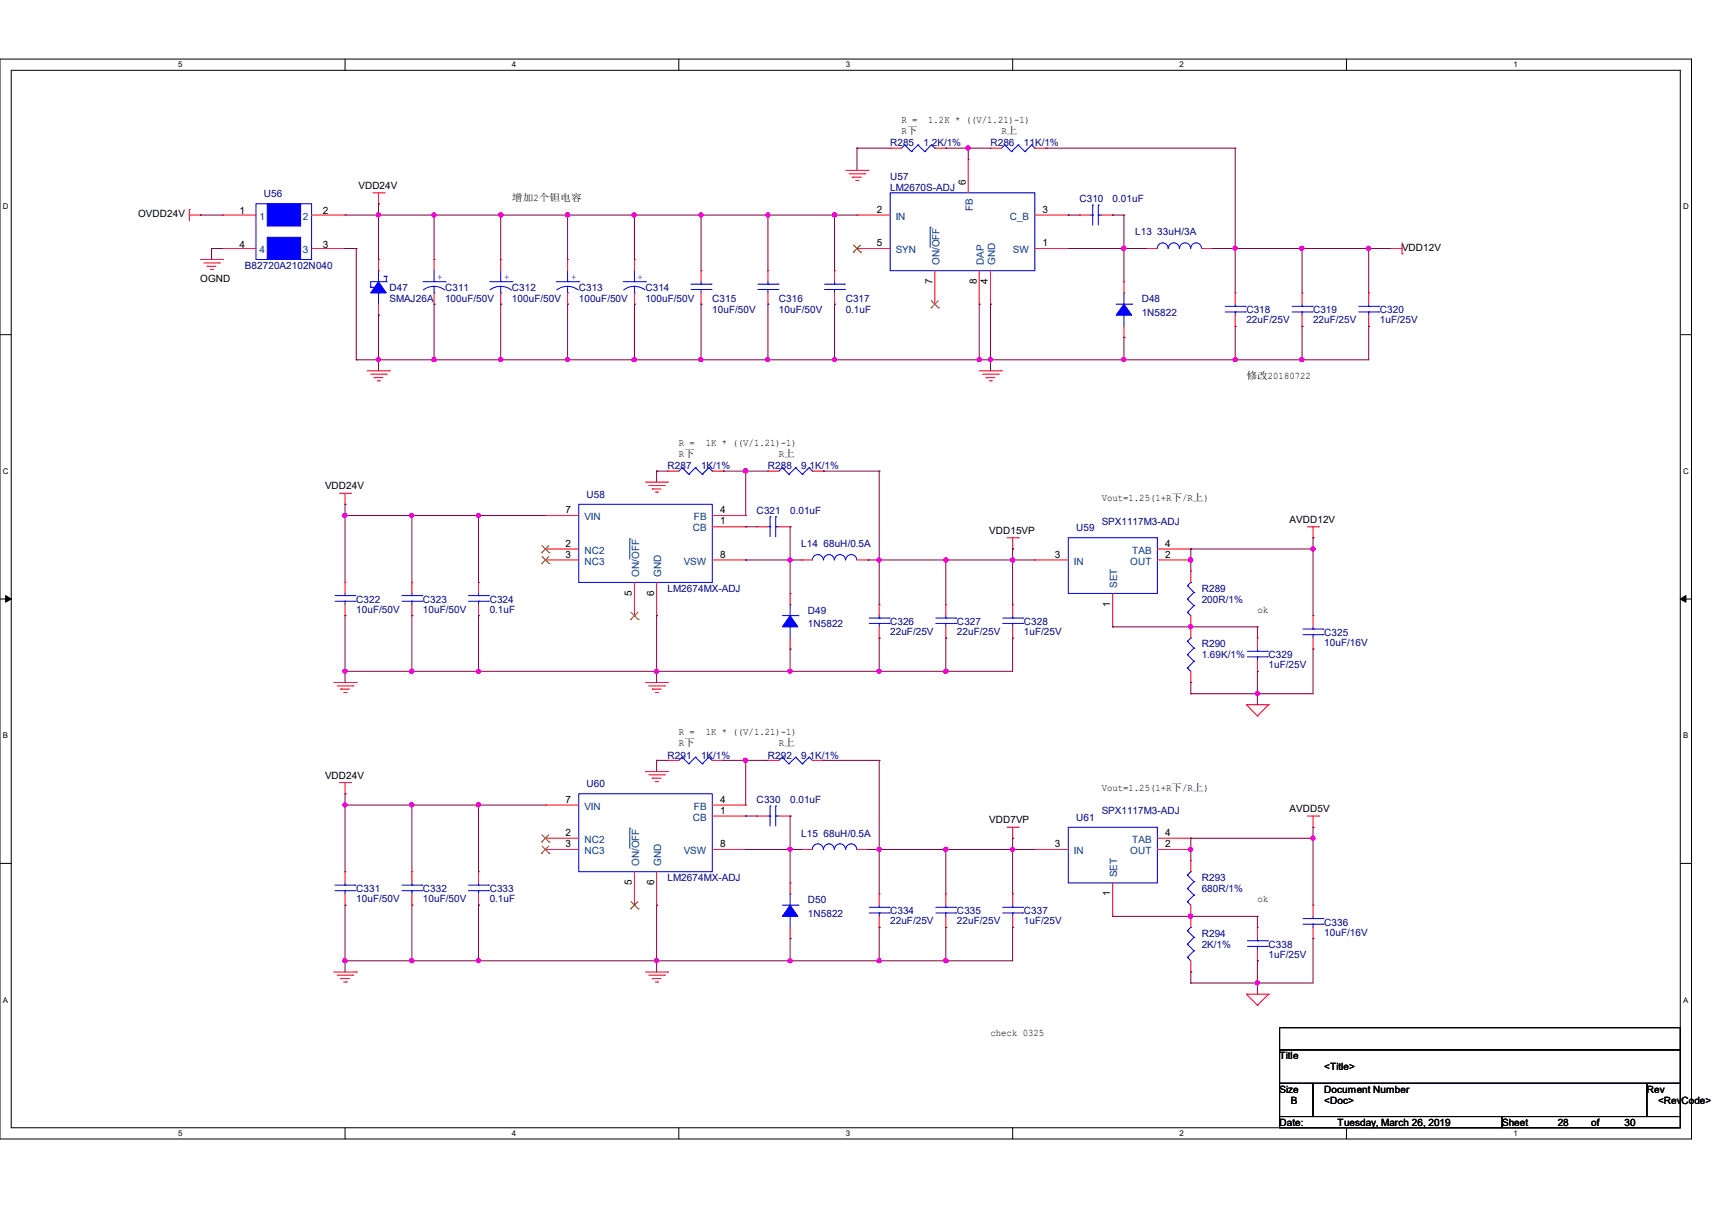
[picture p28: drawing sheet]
<svg xmlns="http://www.w3.org/2000/svg" width="297mm" height="210mm" viewBox="0 0 297 210" stroke-linecap="round" stroke-linejoin="round" font-family="sans-serif">
<defs><g id="words">
<g font-size="1.7">
<text x="156.4" y="21.3">R =</text>
<text x="156.4" y="23.2">R下</text>
<text x="161" y="21.3">1.2K * ((V/1.21)-1)</text>
<text x="173.7" y="23.2">R上</text>
<text x="62.2" y="32.7">VDD24V</text>
<text x="88.8" y="34.8">增加2个钽电容</text>
<text x="167.6" y="32.1" transform="rotate(-90 167.6 32.1)">6</text>
<text x="24" y="37.7">OVDD24V</text>
<text x="41.5" y="37.2">1</text>
<text x="56" y="37.2">2</text>
<text x="152.1" y="36.9">2</text>
<text x="180.9" y="36.9">3</text>
<text x="41.5" y="43">4</text>
<text x="56" y="43">3</text>
<text x="152.1" y="42.7">5</text>
<text x="180.9" y="42.7">1</text>
<text x="243.2" y="43.5">VDD12V</text>
<text x="34.8" y="48.9">OGND</text>
<text x="161.8" y="49.3" transform="rotate(-90 161.8 49.3)">7</text>
<text x="169.5" y="49.3" transform="rotate(-90 169.5 49.3)">8</text>
<text x="171.4" y="49.3" transform="rotate(-90 171.4 49.3)">4</text>
<text x="216.2" y="65.7">修改20180722</text>
<text x="117.8" y="77.3">R =</text>
<text x="122.4" y="77.3">1K * ((V/1.21)-1)</text>
<text x="117.8" y="79.2">R下</text>
<text x="135.1" y="79.2">R上</text>
<text x="56.4" y="84.8">VDD24V</text>
<text x="98.1" y="89">7</text>
<text x="124.9" y="89">4</text>
<text x="191.1" y="87">Vout=1.25(1+R下/R上)</text>
<text x="98.1" y="94.8">2</text>
<text x="124.9" y="90.9">1</text>
<text x="171.6" y="92.5">VDD15VP</text>
<text x="202.1" y="94.8">4</text>
<text x="223.7" y="90.6">AVDD12V</text>
<text x="98.1" y="96.7">3</text>
<text x="124.9" y="96.7">8</text>
<text x="183" y="96.7">3</text>
<text x="202.1" y="96.7">2</text>
<text x="109.6" y="103.3" transform="rotate(-90 109.6 103.3)">5</text>
<text x="113.5" y="103.3" transform="rotate(-90 113.5 103.3)">6</text>
<text x="192.6" y="105.2" transform="rotate(-90 192.6 105.2)">1</text>
<text x="218.1" y="106.3">ok</text>
<text x="117.8" y="129.4">R下</text>
<text x="117.8" y="127.5">R =</text>
<text x="122.4" y="127.5">1K * ((V/1.21)-1)</text>
<text x="135.1" y="129.4">R上</text>
<text x="56.4" y="135">VDD24V</text>
<text x="191.1" y="137.1">Vout=1.25(1+R下/R上)</text>
<text x="98.1" y="139.2">7</text>
<text x="124.9" y="141.1">1</text>
<text x="124.9" y="139.2">4</text>
<text x="171.6" y="142.7">VDD7VP</text>
<text x="223.7" y="140.8">AVDD5V</text>
<text x="98.1" y="144.9">2</text>
<text x="98.1" y="146.9">3</text>
<text x="124.9" y="146.9">8</text>
<text x="183" y="146.9">3</text>
<text x="202.1" y="146.9">2</text>
<text x="202.1" y="144.9">4</text>
<text x="109.6" y="153.5" transform="rotate(-90 109.6 153.5)">5</text>
<text x="113.5" y="153.5" transform="rotate(-90 113.5 153.5)">6</text>
<text x="192.6" y="155.4" transform="rotate(-90 192.6 155.4)">1</text>
<text x="218.1" y="156.4">ok</text>
<text x="171.8" y="179.6">check 0325</text>
<text x="222" y="183.7">Title</text>
<text x="229.7" y="185.6">&lt;Title&gt;</text>
<text x="222" y="189.5">Size</text>
<text x="223.9" y="191.4">B</text>
<text x="229.7" y="191.4">&lt;Doc&gt;</text>
<text x="229.7" y="189.5">Document Number</text>
<text x="285.7" y="189.5">Rev</text>
<text x="287.7" y="191.4">&lt;RevCode&gt;</text>
<text x="222" y="195.2">Date:</text>
<text x="232.1" y="195.2">Tuesday, March 26, 2019</text>
<text x="260.6" y="195.2">Sheet</text>
<text x="270.2" y="195.2">28</text>
<text x="276" y="195.2">of</text>
<text x="281.8" y="195.2">30</text>
</g>
<g font-size="1.7" fill="#000080">
<text x="154.4" y="25.4">R285</text>
<text x="160.2" y="25.4">1.2K/1%</text>
<text x="171.8" y="25.4">R286</text>
<text x="177.6" y="25.4">11K/1%</text>
<text x="45.8" y="34.2">U56</text>
<text x="154.4" y="31.2">U57</text>
<text x="154.4" y="33.1">LM2670S-ADJ</text>
<text x="187.3" y="35.1">C310</text>
<text x="193" y="35.1">0.01uF</text>
<text x="196.9" y="40.8">L13 33uH/3A</text>
<text x="42.5" y="46.6">B82720A2102N040</text>
<text x="67.6" y="50.5">D47</text>
<text x="67.6" y="52.4">SMAJ26A</text>
<text x="77.2" y="50.5">C311</text>
<text x="77.2" y="52.4">100uF/50V</text>
<text x="88.8" y="50.5">C312</text>
<text x="88.8" y="52.4">100uF/50V</text>
<text x="100.4" y="50.5">C313</text>
<text x="100.4" y="52.4">100uF/50V</text>
<text x="112" y="50.5">C314</text>
<text x="112" y="52.4">100uF/50V</text>
<text x="123.6" y="52.4">C315</text>
<text x="135.1" y="52.4">C316</text>
<text x="146.7" y="52.4">C317</text>
<text x="198.1" y="52.4">D48</text>
<text x="123.6" y="54.4">10uF/50V</text>
<text x="135.1" y="54.4">10uF/50V</text>
<text x="146.7" y="54.4">0.1uF</text>
<text x="198.1" y="54.7">1N5822</text>
<text x="216.2" y="54.4">C318</text>
<text x="216.2" y="56.1">22uF/25V</text>
<text x="227.8" y="54.4">C319</text>
<text x="227.8" y="56.1">22uF/25V</text>
<text x="239.4" y="54.4">C320</text>
<text x="239.4" y="56.1">1uF/25V</text>
<text x="115.8" y="81.4">R287</text>
<text x="121.6" y="81.4">1K/1%</text>
<text x="133.2" y="81.4">R288</text>
<text x="139" y="81.4">9.1K/1%</text>
<text x="101.8" y="86.4">U58</text>
<text x="131.3" y="89.1">C321</text>
<text x="137.1" y="89.1">0.01uF</text>
<text x="139" y="94.9">L14 68uH/0.5A</text>
<text x="186.7" y="92.2">U59</text>
<text x="191.1" y="91">SPX1117M3-ADJ</text>
<text x="61.8" y="104.5">C322</text>
<text x="61.8" y="106.3">10uF/50V</text>
<text x="73.4" y="104.5">C323</text>
<text x="73.4" y="106.3">10uF/50V</text>
<text x="85" y="104.5">C324</text>
<text x="85" y="106.3">0.1uF</text>
<text x="115.8" y="102.6">LM2674MX-ADJ</text>
<text x="140.2" y="106.5">D49</text>
<text x="208.5" y="102.6">R289</text>
<text x="208.5" y="104.5">200R/1%</text>
<text x="140.2" y="108.8">1N5822</text>
<text x="154.4" y="108.4">C326</text>
<text x="154.4" y="110.1">22uF/25V</text>
<text x="166" y="108.4">C327</text>
<text x="166" y="110.1">22uF/25V</text>
<text x="177.6" y="108.4">C328</text>
<text x="177.6" y="110.1">1uF/25V</text>
<text x="208.5" y="112.3">R290</text>
<text x="229.7" y="110.3">C325</text>
<text x="229.7" y="112.1">10uF/16V</text>
<text x="208.5" y="114.2">1.69K/1%</text>
<text x="220.1" y="114.2">C329</text>
<text x="220.1" y="115.9">1uF/25V</text>
<text x="115.8" y="131.6">R291</text>
<text x="121.6" y="131.6">1K/1%</text>
<text x="133.2" y="131.6">R292</text>
<text x="139" y="131.6">9.1K/1%</text>
<text x="101.8" y="136.6">U60</text>
<text x="131.3" y="139.3">C330</text>
<text x="137.1" y="139.3">0.01uF</text>
<text x="186.7" y="142.4">U61</text>
<text x="191.1" y="141.2">SPX1117M3-ADJ</text>
<text x="139" y="145.1">L15 68uH/0.5A</text>
<text x="61.8" y="154.7">C331</text>
<text x="73.4" y="154.7">C332</text>
<text x="85" y="154.7">C333</text>
<text x="115.8" y="152.8">LM2674MX-ADJ</text>
<text x="208.5" y="152.8">R293</text>
<text x="208.5" y="154.7">680R/1%</text>
<text x="61.8" y="156.5">10uF/50V</text>
<text x="73.4" y="156.5">10uF/50V</text>
<text x="85" y="156.5">0.1uF</text>
<text x="140.2" y="156.6">D50</text>
<text x="140.2" y="159">1N5822</text>
<text x="154.4" y="158.6">C334</text>
<text x="154.4" y="160.3">22uF/25V</text>
<text x="166" y="158.6">C335</text>
<text x="166" y="160.3">22uF/25V</text>
<text x="177.6" y="158.6">C337</text>
<text x="177.6" y="160.3">1uF/25V</text>
<text x="229.7" y="160.5">C336</text>
<text x="208.5" y="162.4">R294</text>
<text x="208.5" y="164.4">2K/1%</text>
<text x="220.1" y="164.4">C338</text>
<text x="220.1" y="166.1">1uF/25V</text>
<text x="229.7" y="162.3">10uF/16V</text>
</g>
<g font-size="1.7" fill="#004080">
<text x="45" y="38.1">1</text>
<text x="52.5" y="38.1">2</text>
<text x="155.4" y="38.1">IN</text>
<text x="168.8" y="36.6" transform="rotate(-90 168.8 36.6)">FB</text>
<text x="175.2" y="38.1">C_B</text>
<text x="45" y="43.9">4</text>
<text x="52.5" y="43.9">3</text>
<text x="155.4" y="43.9">SYN</text>
<text x="163" y="46" transform="rotate(-90 163 46)">ON/OFF</text>
<text x="170.7" y="46" transform="rotate(-90 170.7 46)">DAP</text>
<text x="172.6" y="46" transform="rotate(-90 172.6 46)">GND</text>
<text x="175.7" y="43.9">SW</text>
<text x="101.4" y="90.2">VIN</text>
<text x="120.2" y="92.2">CB</text>
<text x="120.4" y="90.2">FB</text>
<text x="101.4" y="96">NC2</text>
<text x="101.4" y="97.9">NC3</text>
<text x="110.9" y="100" transform="rotate(-90 110.9 100)">ON/OFF</text>
<text x="114.7" y="100" transform="rotate(-90 114.7 100)">GND</text>
<text x="118.6" y="97.9">VSW</text>
<text x="186.3" y="97.9">IN</text>
<text x="193.8" y="101.9" transform="rotate(-90 193.8 101.9)">SET</text>
<text x="196.1" y="97.9">OUT</text>
<text x="196.4" y="96">TAB</text>
<text x="101.4" y="140.4">VIN</text>
<text x="120.2" y="142.3">CB</text>
<text x="120.4" y="140.4">FB</text>
<text x="101.4" y="146.2">NC2</text>
<text x="101.4" y="148.1">NC3</text>
<text x="118.6" y="148.1">VSW</text>
<text x="186.3" y="148.1">IN</text>
<text x="196.1" y="148.1">OUT</text>
<text x="196.4" y="146.2">TAB</text>
<text x="110.9" y="150.2" transform="rotate(-90 110.9 150.2)">ON/OFF</text>
<text x="114.7" y="150.2" transform="rotate(-90 114.7 150.2)">GND</text>
<text x="193.8" y="152.1" transform="rotate(-90 193.8 152.1)">SET</text>
</g>
<g font-size="1.7" fill="#00f">
<text x="75.9" y="48.5">+</text>
<text x="87.5" y="48.5">+</text>
<text x="99.1" y="48.5">+</text>
<text x="110.6" y="48.5">+</text>
</g>
<g font-size="1.4">
<text x="30.9" y="11.7">5</text>
<text x="88.8" y="11.7">4</text>
<text x="146.7" y="11.7">3</text>
<text x="204.6" y="11.7">2</text>
<text x="262.6" y="11.7">1</text>
<text x=".5" y="36.3">D</text>
<text x="292" y="36.3">D</text>
<text x=".5" y="82.2">C</text>
<text x="292" y="82.2">C</text>
<text x=".5" y="128">B</text>
<text x="292" y="128">B</text>
<text x=".5" y="173.9">A</text>
<text x="292" y="173.9">A</text>
<text x="30.9" y="197">5</text>
<text x="88.8" y="197">4</text>
<text x="146.7" y="197">3</text>
<text x="204.6" y="197">2</text>
<text x="262.6" y="197">1</text>
</g>
</g></defs>
<path d="M0 10.2h293.5v187.3h-293.5zM1.9 12.2h289.6v183.4h-289.6z" fill="none" stroke="#000" stroke-width=".17"/>
<g fill="#fff">
<path d="M30.9 10.5h.8v1.5h-.8z"/>
<path d="M30.9 195.8h.8v1.5h-.8z"/>
</g>
<path d="M59.9 10.2v2M59.9 195.6v1.9" fill="none" stroke="#000" stroke-width=".17"/>
<g fill="#fff">
<path d="M88.8 10.5h.8v1.5h-.8z"/>
<path d="M88.8 195.8h.8v1.5h-.8z"/>
</g>
<path d="M117.8 10.2v2M117.8 195.6v1.9" fill="none" stroke="#000" stroke-width=".17"/>
<g fill="#fff">
<path d="M146.7 10.5h.8v1.5h-.8z"/>
<path d="M146.7 195.8h.8v1.5h-.8z"/>
</g>
<path d="M175.7 10.2v2M175.7 195.6v1.9" fill="none" stroke="#000" stroke-width=".17"/>
<g fill="#fff">
<path d="M204.6 10.5h.8v1.5h-.8z"/>
<path d="M204.6 195.8h.8v1.5h-.8z"/>
</g>
<path d="M233.6 10.2v2M233.6 195.6v1.9" fill="none" stroke="#000" stroke-width=".17"/>
<g fill="#fff">
<path d="M262.6 10.5h.7v1.5h-.7z"/>
<path d="M262.6 195.8h.7v1.5h-.7z"/>
<path d="M.5 35.1h1v1.5h-1z"/>
<path d="M292 35.1h1v1.5h-1z"/>
<path d="M.5 80.9h1v1.6h-1z"/>
<path d="M292 80.9h1v1.6h-1z"/>
</g>
<path d="M0 58h1.9M291.5 58h2" fill="none" stroke="#000" stroke-width=".17"/>
<g fill="#fff">
<path d="M.5 126.8h.9v1.5h-.9z"/>
<path d="M292 126.8h.9v1.5h-.9z"/>
</g>
<path d="M0 103.9h1.9M291.5 103.9h2" fill="none" stroke="#000" stroke-width=".17"/>
<path d="M1 103.3l.9 .6-.9 .5zM291.5 103.9l1-.6v1.1z" fill="#000" stroke="#000" stroke-width=".17"/>
<g fill="#fff">
<path d="M.5 172.6h.9v1.6h-.9z"/>
<path d="M292 172.6h.9v1.6h-.9z"/>
</g>
<path d="M0 149.7h1.9M291.5 149.7h2M222 178.2h69.5v3.9h-69.5zM222 182.1h69.5v5.8h-69.5zM222 187.9h5.8v5.7h-5.8zM222 193.6h38.6v2h-38.6zM227.8 187.9h57.9v5.7h-57.9zM260.6 193.6h30.9v2h-30.9zM285.7 187.9h5.8v5.7h-5.8z" fill="none" stroke="#000" stroke-width=".17"/>
<g fill="none" stroke="#f00" stroke-width=".17">
<path d="M32.9 36.3h.1M32.9 37.3h1.9M32.9 36.3v2M34.8 37.3h.1M38.6 37.3h.1M38.6 37.3h5.8M54.1 37.3h5.8M59.9 37.3h.1M64.7 33.4h1.9M65.7 35.3h.1M65.7 33.4v1.9M66.6 33.4h.1"/>
<path d="M146.7 29.5h3.9M147.3 30.1h2.7M147.9 30.7h.1M147.9 30.7h1.5M148.5 31.3h.3M148.7 37.3h.1M148.7 37.3h5.7M148.8 31.3h.1M150 30.1h.1M150.6 29.5h.1M154.4 25.7h.1M154.4 25.7h2"/>
<path d="M162.2 25.7h1.9M164.1 25.7h.1M168 27.6h.1M168 27.6v5.8M171.8 25.7h.1M171.8 25.7h1.9M179.5 37.3h5.8M179.5 25.7h2M181.5 25.7h.1M185.3 37.3h.1M187.3 37.3h.1M187.3 37.3h1.9"/>
<path d="M191.1 37.3h1.9M193 37.3h.1M34.8 45h3.8M35.3 45.6h2.8M35.9 46.2h.1M35.9 46.2h1.6M36.5 46.7h.4M36.9 46.7h.1M38.1 45.6h.1M38.6 45h.1M38.6 43.1h.1M38.6 43.1h5.8"/>
<path d="M54.1 43.1h5.8M59.9 43.1h.1M65.7 54.7h.1M65.7 45h.1M65.7 45v1.9M65.7 52.7v2M75.3 45h.1M75.3 52.7h.1M75.3 45v1.9M75.3 50.8v1.9M86.9 45h.1M86.9 52.7h.1"/>
<path d="M86.9 45v1.9M86.9 50.8v1.9M98.5 45h.1M98.5 52.7h.1M98.5 45v1.9M98.5 50.8v1.9M110.1 45h.1M110.1 52.7h.1M110.1 45v1.9M110.1 50.8v1.9M121.6 46.9h.1M121.6 52.7h.1"/>
<path d="M121.6 46.9v2M121.6 50.8v1.9M133.2 46.9h.1M133.2 52.7h.1M133.2 46.9v2M133.2 50.8v1.9M144.8 46.9h.1M144.8 52.7h.1M144.8 46.9v2M144.8 50.8v1.9M148.7 43.1h.1M148.7 43.1h5.7"/>
<path d="M162.2 52.7h.1M162.2 46.9v5.8M169.9 52.7h.1M169.9 46.9v5.8M171.8 52.7h.1M171.8 46.9v5.8M179.5 43.1h5.8M185.3 43.1h.1M195 58.5h.1M195 48.9h.1M195 48.9v1.9M195 56.6v1.9"/>
<path d="M198.8 43.1h.1M198.8 43.1h2M208.5 43.1h1.9M210.4 43.1h.1M214.3 50.8h.1M214.3 56.6h.1M214.3 50.8v1.9M214.3 54.7v1.9M225.9 50.8h.1M225.9 56.6h.1M225.9 50.8v1.9M225.9 54.7v1.9"/>
<path d="M237.4 50.8h.1M237.4 56.6h.1M237.4 50.8v1.9M237.4 54.7v1.9M241.3 43.1h.1M241.3 43.1h1.9M243.2 44h.1M243.2 42.1v1.9M63.7 64.3h3.9M64.3 64.9h2.7M64.9 65.5h.1M64.9 65.5h1.5"/>
<path d="M65.4 66h.4M65.8 66h.1M67 64.9h.1M67.6 64.3h.1M169.9 64.3h3.8M170.5 64.9h2.7M171.1 65.5h.1M171.1 65.5h1.5M171.6 66h.4M172 66h.1M173.2 64.9h.1M173.7 64.3h.1"/>
<path d="M58.9 85.6h1.9M59.9 87.5h.1M59.9 85.6v1.9M60.8 85.6h.1M94.6 95.2h.1M94.6 97.1h.1M94.6 89.4h.1M94.6 95.2h5.8M94.6 97.1h5.8M94.6 89.4h5.8M112 83.6h3.8M112.6 84.2h2.7"/>
<path d="M113.2 84.8h.1M113.2 84.8h1.5M113.7 85.3h.4M114.1 85.3h.1M115.3 84.2h.1M115.8 83.6h.1M115.8 81.7h.1M115.8 81.7h2M123.6 91.4h5.8M123.6 97.1h5.8M123.6 89.4h5.8M123.6 81.7h1.9"/>
<path d="M125.5 81.7h.1M129.4 91.4h.1M129.4 89.4h.1M129.4 97.1h.1M131.3 91.4h.1M131.3 91.4h1.9M133.2 81.7h.1M133.2 81.7h1.9M135.1 91.4h2M137.1 91.4h.1M139 97.1h.1M139 97.1h1.9"/>
<path d="M140.9 81.7h2M142.9 81.7h.1M148.7 97.1h1.9M150.6 97.1h.1M174.7 93.3h2M175.7 95.2h.1M175.7 93.3v1.9M176.7 93.3h.1M179.5 97.1h.1M179.5 97.1h5.8M200.8 95.2h5.8M200.8 97.1h5.8"/>
<path d="M206.6 97.1h.1M206.6 95.2h.1M206.6 99.1h.1M206.6 99.1v1.9M226.8 91.4h2M227.8 93.3h.1M227.8 91.4v1.9M228.8 91.4h.1M57.9 118.4h3.9M58.5 119h2.7M59.1 119.5h.1M59.1 119.5h1.5"/>
<path d="M59.9 101h.1M59.9 106.8h.1M59.9 101v1.9M59.9 104.9v1.9M61.2 119h.1M61.8 118.4h.1M71.5 101h.1M71.5 106.8h.1M71.5 101v1.9M71.5 104.9v1.9M83 101h.1M83 106.8h.1"/>
<path d="M83 101v1.9M83 104.9v1.9M110.1 106.8h.1M110.1 101v5.8M112 118.4h3.8M112.6 119h2.7M113.2 119.5h.1M113.2 119.5h1.5M113.9 106.8h.1M113.9 101v5.8M115.3 119h.1M115.8 118.4h.1"/>
<path d="M137.1 112.6h.1M137.1 102.9h.1M137.1 102.9v2M137.1 110.7v1.9M152.5 104.9h.1M152.5 110.7h.1M152.5 104.9v1.9M152.5 108.7v2M164.1 104.9h.1M164.1 110.7h.1M164.1 104.9v1.9M164.1 108.7v2"/>
<path d="M175.7 104.9h.1M175.7 110.7h.1M175.7 104.9v1.9M175.7 108.7v2M193 108.7h.1M193 102.9v5.8M206.6 108.7h.1M206.6 118.4h.1M206.6 106.8v3.9M206.6 116.4v2M218.1 110.7h.1M218.1 116.4h.1"/>
<path d="M218.1 110.7v1.9M218.1 114.5v1.9M227.8 106.8h.1M227.8 112.6h.1M227.8 106.8v1.9M227.8 110.7v1.9M58.9 135.7h1.9M59.6 120.1h.5M59.9 137.7h.1M59.9 135.7v2M60.1 120.1h.1M60.8 135.7h.1"/>
<path d="M94.6 139.6h.1M94.6 139.6h5.8M112 133.8h3.8M112.6 134.4h2.7M113.2 135h.1M113.2 135h1.5M113.7 120.1h.4M113.7 135.6h.4M114.1 120.1h.1M114.1 135.6h.1M115.3 134.4h.1M115.8 133.8h.1"/>
<path d="M115.8 131.9h.1M115.8 131.9h2M123.6 131.9h1.9M123.6 139.6h5.8M125.5 131.9h.1M129.4 139.6h.1M133.2 131.9h.1M133.2 131.9h1.9M140.9 131.9h2M142.9 131.9h.1M216.2 122.2h.1M216.2 122.2h3.9"/>
<path d="M216.2 122.2l1.9 2M218.1 124.2h.1M220.1 122.2h.1M220.1 122.2l-2 2M59.9 151.2h.1M59.9 157h.1M59.9 151.2v1.9M59.9 155v2M71.5 151.2h.1M71.5 157h.1M71.5 151.2v1.9M71.5 155v2"/>
<path d="M83 151.2h.1M83 157h.1M83 151.2v1.9M83 155v2M94.6 145.4h.1M94.6 147.3h.1M94.6 147.3h5.8M94.6 145.4h5.8M110.1 157h.1M110.1 151.2v5.8M113.9 157h.1M113.9 151.2v5.8"/>
<path d="M123.6 141.5h5.8M123.6 147.3h5.8M129.4 141.5h.1M129.4 147.3h.1M131.3 141.5h.1M131.3 141.5h1.9M135.1 141.5h2M137.1 153.1h.1M137.1 141.5h.1M137.1 153.1v1.9M139 147.3h.1M139 147.3h1.9"/>
<path d="M148.7 147.3h1.9M150.6 147.3h.1M152.5 155h.1M152.5 155v2M152.5 158.9v1.9M164.1 155h.1M164.1 155v2M164.1 158.9v1.9M174.7 143.5h2M175.7 145.4h.1M175.7 155h.1M175.7 143.5v1.9"/>
<path d="M175.7 155v2M175.7 158.9v1.9M176.7 143.5h.1M179.5 147.3h.1M179.5 147.3h5.8M193 158.9h.1M193 153.1v5.8M200.8 147.3h5.8M200.8 145.4h5.8M206.6 158.9h.1M206.6 149.3h.1M206.6 147.3h.1"/>
<path d="M206.6 145.4h.1M206.6 149.3v1.9M206.6 157v3.8M226.8 141.5h2M227.8 143.5h.1M227.8 157h.1M227.8 141.5v2M227.8 157v1.9M228.8 141.5h.1M57.9 168.6h3.9M58.5 169.1h2.7M59.1 169.7h.1"/>
<path d="M59.1 169.7h1.5M59.6 170.3h.5M60.1 170.3h.1M61.2 169.1h.1M61.8 168.6h.1M112 168.6h3.8M112.6 169.1h2.7M113.2 169.7h.1M113.2 169.7h1.5M113.7 170.3h.4M114.1 170.3h.1M115.3 169.1h.1"/>
<path d="M115.8 168.6h.1M137.1 162.8h.1M137.1 160.8v2M152.5 160.8h.1M164.1 160.8h.1M175.7 160.8h.1M206.6 168.6h.1M206.6 166.6v2M216.2 172.4h.1M216.2 172.4h3.9M216.2 172.4l1.9 1.9M218.1 174.3h.1"/>
<path d="M218.1 160.8h.1M218.1 166.6h.1M218.1 160.8v2M218.1 164.7v1.9M220.1 172.4h.1M220.1 172.4l-2 1.9M227.8 162.8h.1M227.8 160.8v2"/>
</g>
<g fill="none" stroke="#00f" stroke-width=".17">
<path d="M44.4 35.3h9.7v9.7h-9.7zM154.4 33.4h25.1v13.5h-25.1zM157 25.1h.1M157 25.1l-.6 .6M157 25.1l1.1 1.2M158.1 26.3h.1M159.3 25.1h.1M159.3 25.1l-1.2 1.2M159.3 25.1l1.1 1.2M160.4 26.3h.1M161.6 25.1h.1M161.6 25.1l-1.2 1.2"/>
<path d="M161.6 25.1l.6 .6M162.2 25.7h.1M174.3 25.1h.1M174.3 25.1l-.6 .6M174.3 25.1l1.2 1.2M175.5 26.3h.1M176.7 25.1h.1M176.7 25.1l-1.2 1.2M176.7 25.1l1.1 1.2M177.8 26.3h.1M179 25.1h.1M179 25.1l-1.2 1.2"/>
<path d="M179 25.1l.5 .6M179.5 25.7h.1M189.2 37.3h.4M189.6 37.3h.1M189.6 35.6h.1M189.6 35.6v3.4M190.5 35.6h.1M190.5 37.3h.1M190.5 37.3h.6M190.5 35.6v3.4M64.3 49.8h.1M64.3 49.8h.4"/>
<path d="M64.7 49.8h.1M65.7 50.8h.1M65.7 46.9h.1M65.7 46.9v2M65.7 50.8v1.9M66.6 47.9h.1M66.6 47.9h.4M67 48.9h.1M67 47.9h.1M67 48.9h-2.7v.9M67 47.9v1M73.4 48.9h3.8"/>
<path d="M75.3 50.8h.1M75.3 48.9h.1M75.3 49.7l1.2 .2 .7 .4M75.3 49.7l-.8 .1-1.1 .5M75.3 46.9v2M75.3 49.7v1.1M77.2 48.9h.1M85 48.9h3.8M86.9 50.8h.1M86.9 48.9h.1M86.9 49.7l1.1 .2 .7 .4M86.9 49.7l-.8 .1-1.1 .5"/>
<path d="M86.9 46.9v2M86.9 49.7v1.1M88.8 48.9h.1M96.5 48.9h3.9M98.5 50.8h.1M98.5 48.9h.1M98.5 49.7l1.1 .2 .7 .4M98.5 49.7l-.8 .1-1.1 .5M98.5 46.9v2M98.5 49.7v1.1M100.4 48.9h.1M108.1 48.9h3.9"/>
<path d="M110.1 50.8h.1M110.1 48.9h.1M110.1 49.7l1.1 .2 .7 .4M110.1 49.7l-.8 .1-1.1 .5M110.1 46.9v2M110.1 49.7v1.1M112 48.9h.1M119.9 50.2h3.5M119.9 49.3h3.5M121.6 49.3h.1M121.6 50.2h.1M121.6 48.9v.4"/>
<path d="M121.6 50.2v.6M123.4 50.2h.1M123.4 49.3h.1M131.5 50.2h3.5M131.5 49.3h3.5M133.2 49.3h.1M133.2 50.2h.1M133.2 48.9v.4M133.2 50.2v.6M135 50.2h.1M135 49.3h.1M143 50.2h3.5"/>
<path d="M143 49.3h3.5M144.8 49.3h.1M144.8 50.2h.1M144.8 48.9v.4M144.8 50.2v.6M146.5 50.2h.1M146.5 49.3h.1M193.6 52.7h2.7M195 54.7h.1M195 50.8h.1M195 50.8v1.9M195 54.7v1.9"/>
<path d="M196.3 52.7h.1M202.6 43.1a.93 .93 0 0 0-.9-1 .93 .93 0 0 0-.9 1M204.6 43.1a.95 .95 0 0 0-1-1 .95 .95 0 0 0-.9 1M206.5 43.1a.95 .95 0 0 0-.9-1 .95 .95 0 0 0-1 1M208.4 43.1a.93 .93 0 0 0-.9-1 .93 .93 0 0 0-.9 1M212.6 54.1h3.4M212.6 53.1h3.4M214.3 53.1h.1M214.3 54.1h.1M214.3 52.7v.4M214.3 54.1v.6M216 54.1h.1"/>
<path d="M216 53.1h.1M224.2 54.1h3.4M224.2 53.1h3.4M225.9 53.1h.1M225.9 54.1h.1M225.9 52.7v.4M225.9 54.1v.6M227.6 54.1h.1M227.6 53.1h.1M235.7 54.1h3.5M235.7 53.1h3.5M237.4 53.1h.1"/>
<path d="M237.4 54.1h.1M237.4 52.7v.4M237.4 54.1v.6M239.2 54.1h.1M239.2 53.1h.1M100.4 87.5h23.2v13.5h-23.2zM118.4 81.1h.1M118.4 81.1l-.6 .6M118.4 81.1l1.1 1.2M119.5 82.3h.1M120.6 81.1h.1M120.6 81.1l-1.1 1.2"/>
<path d="M120.6 81.1l1.2 1.2M121.8 82.3h.1M123 81.1h.1M123 81.1l-1.2 1.2M123 81.1l.6 .6M123.6 81.7h.1M133.2 91.4h.4M133.6 91.4h.1M133.6 89.6h.1M133.6 89.6v3.5M134.6 89.6h.1M134.6 91.4h.1"/>
<path d="M134.6 91.4h.5M134.6 89.6v3.5M135.7 81.1h.1M135.7 81.1l-.6 .6M135.7 81.1l1.2 1.2M136.9 82.3h.1M138 81.1h.1M138 81.1l-1.1 1.2M138 81.1l1.2 1.2M139.2 82.3h.1M140.4 81.1h.1M140.4 81.1l-1.2 1.2"/>
<path d="M140.4 81.1l.5 .6M140.9 81.7h.1M140.9 97.1a.95 .95 0 0 1 1-.9 .95 .95 0 0 1 .9 .9M142.9 97.1a.93 .93 0 0 1 .9-.9 .93 .93 0 0 1 .9 .9M144.8 97.1a.95 .95 0 0 1 .9-.9 .95 .95 0 0 1 1 .9M146.7 97.1a.95 .95 0 0 1 1-.9 .95 .95 0 0 1 .9 .9M185.3 93.3h15.5v9.6h-15.5zM58.1 104.3h3.5M58.1 103.3h3.5M59.9 103.3h.1M59.9 104.3h.1M59.9 102.9v.4"/>
<path d="M59.9 104.3v.6M61.6 104.3h.1M61.6 103.3h.1M69.7 104.3h3.5M69.7 103.3h3.5M71.5 103.3h.1M71.5 104.3h.1M71.5 102.9v.4M71.5 104.3v.6M73.2 104.3h.1M73.2 103.3h.1M81.3 104.3h3.5"/>
<path d="M81.3 103.3h3.5M83 103.3h.1M83 104.3h.1M83 102.9v.4M83 104.3v.6M84.8 104.3h.1M84.8 103.3h.1M135.7 106.8h2.7M137.1 108.7h.1M137.1 104.9h.1M137.1 104.9v1.9M137.1 108.7v2"/>
<path d="M138.4 106.8h.1M150.8 108.1h3.5M150.8 107.2h3.5M152.5 107.2h.1M152.5 108.1h.1M152.5 106.8v.4M152.5 108.1v.6M154.3 108.1h.1M154.3 107.2h.1M162.3 108.1h3.5M162.3 107.2h3.5M164.1 107.2h.1"/>
<path d="M164.1 108.1h.1M164.1 106.8v.4M164.1 108.1v.6M165.8 108.1h.1M165.8 107.2h.1M173.9 108.1h3.5M173.9 107.2h3.5M175.7 107.2h.1M175.7 108.1h.1M175.7 106.8v.4M175.7 108.1v.6M177.4 108.1h.1"/>
<path d="M177.4 107.2h.1M206 106.2h.1M206 103.9h.1M206 101.6h.1M206 115.9h.1M206 113.5h.1M206 111.2h.1M206 106.2l.6 .6M206 103.9l1.1 1.1M206 101.6l1.1 1.1M206 115.9l.6 .5M206 113.5l1.1 1.2"/>
<path d="M206 111.2l1.1 1.2M206.6 101h.1M206.6 110.7h.1M206.6 101l-.6 .6M206.6 110.7l-.6 .5M207.1 105h.1M207.1 102.7h.1M207.1 114.7h.1M207.1 112.4h.1M207.1 105l-1.1 1.2M207.1 102.7l-1.1 1.2M207.1 114.7l-1.1 1.2"/>
<path d="M207.1 112.4l-1.1 1.1M216.4 113.9h3.5M216.4 112.9h3.5M218.1 112.9h.1M218.1 113.9h.1M218.1 112.6v.3M218.1 113.9v.6M219.9 113.9h.1M219.9 112.9h.1M226.1 110.1h3.4M226.1 109.1h3.4M227.8 109.1h.1"/>
<path d="M227.8 110.1h.1M227.8 108.7v.4M227.8 110.1v.6M229.5 110.1h.1M229.5 109.1h.1M100.4 137.7h23.2v13.5h-23.2zM118.4 131.3h.1M118.4 131.3l-.6 .6M118.4 131.3l1.1 1.2M119.5 132.5h.1M120.6 131.3h.1M120.6 131.3l-1.1 1.2"/>
<path d="M120.6 131.3l1.2 1.2M121.8 132.5h.1M123 131.3h.1M123 131.3l-1.2 1.2M123 131.3l.6 .6M123.6 131.9h.1M133.6 139.8h.1M133.6 139.8v3.5M134.6 139.8h.1M134.6 139.8v3.5M135.7 131.3h.1M135.7 131.3l-.6 .6"/>
<path d="M135.7 131.3l1.2 1.2M136.9 132.5h.1M138 131.3h.1M138 131.3l-1.1 1.2M138 131.3l1.2 1.2M139.2 132.5h.1M140.4 131.3h.1M140.4 131.3l-1.2 1.2M140.4 131.3l.5 .6M140.9 131.9h.1M58.1 154.5h3.5M58.1 153.5h3.5"/>
<path d="M59.9 153.5h.1M59.9 154.5h.1M59.9 153.1v.4M59.9 154.5v.5M61.6 154.5h.1M61.6 153.5h.1M69.7 154.5h3.5M69.7 153.5h3.5M71.5 153.5h.1M71.5 154.5h.1M71.5 153.1v.4M71.5 154.5v.5"/>
<path d="M73.2 154.5h.1M73.2 153.5h.1M81.3 154.5h3.5M81.3 153.5h3.5M83 153.5h.1M83 154.5h.1M83 153.1v.4M83 154.5v.5M84.8 154.5h.1M84.8 153.5h.1M133.2 141.5h.4M133.6 141.5h.1"/>
<path d="M134.6 141.5h.1M134.6 141.5h.5M135.7 157h2.7M137.1 158.9h.1M137.1 155h.1M137.1 155v2M137.1 158.9v1.9M138.4 157h.1M142.8 147.3a.95 .95 0 0 0-.9-1 .95 .95 0 0 0-1 1M144.7 147.3a.93 .93 0 0 0-.9-1 .93 .93 0 0 0-.9 1M146.7 147.3a.95 .95 0 0 0-1-1 .95 .95 0 0 0-.9 1M148.6 147.3a.95 .95 0 0 0-.9-1 .95 .95 0 0 0-1 1"/>
<path d="M150.8 158.3h3.5M150.8 157.4h3.5M152.5 157.4h.1M152.5 158.3h.1M152.5 157v.4M152.5 158.3v.6M154.3 158.3h.1M154.3 157.4h.1M162.3 158.3h3.5M162.3 157.4h3.5M164.1 157.4h.1M164.1 158.3h.1"/>
<path d="M164.1 157v.4M164.1 158.3v.6M165.8 158.3h.1M165.8 157.4h.1M173.9 158.3h3.5M173.9 157.4h3.5M175.7 157.4h.1M175.7 158.3h.1M175.7 157v.4M175.7 158.3v.6M177.4 158.3h.1M177.4 157.4h.1"/>
<path d="M185.3 143.5h15.5v9.6h-15.5zM206 156.4h.1M206 154.1h.1M206 151.8h.1M206 156.4l.6 .6M206 154.1l1.1 1.1M206 151.8l1.1 1.1M206.6 151.2h.1M206.6 151.2l-.6 .6M207.1 155.2h.1M207.1 152.9h.1M207.1 155.2l-1.1 1.2"/>
<path d="M207.1 152.9l-1.1 1.2M226.1 159.3h3.4M227.8 159.3h.1M227.8 158.9v.4M229.5 159.3h.1M206 166h.1M206 163.7h.1M206 161.4h.1M206 166l.6 .6M206 163.7l1.1 1.2M206 161.4l1.1 1.2M206.6 160.8h.1"/>
<path d="M206.6 160.8l-.6 .6M207.1 164.9h.1M207.1 162.6h.1M207.1 164.9l-1.1 1.1M207.1 162.6l-1.1 1.1M216.4 164.1h3.5M216.4 163.2h3.5M218.1 163.2h.1M218.1 164.1h.1M218.1 162.8v.4M218.1 164.1v.6M219.9 164.1h.1"/>
<path d="M219.9 163.2h.1M226.1 160.3h3.4M227.8 160.3h.1M227.8 160.3v.5M229.5 160.3h.1"/>
</g>
<g fill="none" stroke="#804000" stroke-width=".17">
<path d="M148 43.7h.1M148.1 42.5l1.2 1.2M149.3 42.5l-1.3 1.2M149.3 43.7h.1M161.5 53.4h.1M161.6 52.2l1.2 1.2M162.8 52.2l-1.3 1.2M162.8 53.4h.1M94 95.8h.1M94 97.7h.1M94 94.6l1.2 1.2M94 96.5l1.2 1.2"/>
<path d="M95.2 94.6l-1.2 1.2M95.2 96.5l-1.2 1.2M95.2 95.8h.1M95.2 97.7h.1M109.4 107.4h.1M109.5 106.2l1.2 1.2M110.7 106.2l-1.3 1.2M110.7 107.4h.1M94 146h.1M94 148h.1M94 144.8l1.2 1.2M94 146.7l1.2 1.3"/>
<path d="M95.2 144.8l-1.2 1.2M95.2 146.7l-1.2 1.3M95.2 146h.1M95.2 148h.1M109.4 157.6h.1M109.5 156.4l1.2 1.2M110.7 156.4l-1.3 1.2M110.7 157.6h.1"/>
</g>
<path d="M161.4 39.4h.1M161.4 39.4v3.5M109.3 93.5h.1M109.3 93.5v3.4M109.3 143.6h.1M109.3 143.6v3.5" fill="none" stroke="#004080" stroke-width=".17"/>
<g fill="#00f" stroke="#00f" stroke-width=".17">
<path d="M65.7 48.9l1.3 1.9h-2.7z" fill-rule="evenodd"/>
<path d="M195 52.7l1.3 2h-2.7z" fill-rule="evenodd"/>
<path d="M46.4 35.3h5.8v3.9h-5.8z" fill-rule="evenodd"/>
<path d="M46.4 41.1h5.8v3.9h-5.8z" fill-rule="evenodd"/>
<path d="M137.1 157l1.3 1.9h-2.7z" fill-rule="evenodd"/>
<path d="M137.1 106.8l1.3 1.9h-2.7z" fill-rule="evenodd"/>
</g>
<g fill="none" stroke="#800040" stroke-width=".17">
<path d="M34.8 37.3h.1M34.8 37.3h3.8M59.9 37.3h88.8M65.7 35.3h.1M65.7 37.3h.1M65.7 35.3v9.7M75.3 37.3h.1M75.3 37.3v7.7M86.9 37.3h.1M86.9 37.3v7.7M98.5 37.3h.1M98.5 37.3v7.7"/>
<path d="M110.1 37.3h.1M110.1 37.3v7.7M121.6 37.3h.1M121.6 37.3v9.6M133.2 37.3h.1M133.2 37.3v9.6M144.8 37.3h.1M144.8 37.3v9.6M148.7 25.7h.1M148.7 25.7v3.8M148.7 25.7h5.7M164.1 25.7h.1"/>
<path d="M164.1 25.7h7.7M168 25.7h.1M168 25.7v1.9M181.5 25.7h.1M181.5 25.7h32.8M185.3 37.3h.1M185.3 37.3h2M193 37.3h.1M193 37.3h2M195 37.3h.1M195 37.3v11.6M214.3 25.7h.1"/>
<path d="M214.3 25.7v25.1M36.7 43.1h.1M36.7 43.1h1.9M36.7 43.1v1.9M59.9 43.1h.1M59.9 43.1h1.9M61.8 43.1h.1M61.8 43.1v19.3M65.7 54.7h.1M65.7 54.7v9.6M75.3 52.7h.1M75.3 52.7v9.7"/>
<path d="M86.9 52.7h.1M86.9 52.7v9.7M98.5 52.7h.1M98.5 52.7v9.7M110.1 52.7h.1M110.1 52.7v9.7M121.6 52.7h.1M121.6 52.7v9.7M133.2 52.7h.1M133.2 52.7v9.7M144.8 52.7h.1M144.8 52.7v9.7"/>
<path d="M169.9 52.7h.1M169.9 52.7v9.7M171.8 52.7h.1M171.8 52.7v11.6M185.3 43.1h.1M185.3 43.1h13.5M195 43.1h.1M195 58.5h.1M195 58.5v3.9M210.4 43.1h.1M210.4 43.1h30.9M214.3 43.1h.1"/>
<path d="M214.3 56.6h.1M214.3 56.6v5.8M225.9 43.1h.1M225.9 56.6h.1M225.9 43.1v7.7M225.9 56.6v5.8M237.4 43.1h.1M237.4 56.6h.1M237.4 43.1v7.7M237.4 56.6v5.8h-175.6M61.8 62.4h.1M65.7 62.4h.1"/>
<path d="M75.3 62.4h.1M86.9 62.4h.1M110.1 62.4h.1M121.6 62.4h.1M133.2 62.4h.1M144.8 62.4h.1M169.9 62.4h.1M171.8 62.4h.1M195 62.4h.1M214.3 62.4h.1M225.9 62.4h.1M59.9 89.4h.1"/>
<path d="M59.9 87.5h.1M59.9 89.4h34.7M59.9 87.5v13.5M71.5 89.4h.1M71.5 89.4v11.6M83 89.4h.1M83 89.4v11.6M113.9 81.7h.1M113.9 81.7v1.9M113.9 81.7h1.9M125.5 81.7h.1M125.5 81.7h7.7"/>
<path d="M129.4 81.7h.1M129.4 91.4h.1M129.4 97.1h.1M129.4 81.7v7.7M129.4 91.4h1.9M129.4 97.1h9.6M137.1 91.4h.1M137.1 97.1h.1M137.1 91.4v11.5M142.9 81.7h.1M142.9 81.7h9.6M150.6 97.1h.1"/>
<path d="M150.6 97.1h28.9M152.5 81.7h.1M152.5 97.1h.1M152.5 81.7v23.2M164.1 97.1h.1M164.1 97.1v7.8M175.7 95.2h.1M175.7 97.1h.1M175.7 95.2v9.7M206.6 95.2h.1M206.6 97.1h.1M206.6 95.2v3.9"/>
<path d="M206.6 95.2h21.2M227.8 93.3h.1M227.8 95.2h.1M227.8 93.3v13.5M59.9 106.8h.1M59.9 116.4h.1M59.9 106.8v11.6M71.5 106.8h.1M71.5 116.4h.1M71.5 106.8v9.6M83 106.8h.1M83 116.4h.1"/>
<path d="M83 106.8v9.6M113.9 106.8h.1M113.9 116.4h.1M113.9 106.8v11.6M137.1 112.6h.1M137.1 116.4h.1M137.1 112.6v3.8M152.5 110.7h.1M152.5 116.4h.1M152.5 110.7v5.7M164.1 110.7h.1M164.1 116.4h.1"/>
<path d="M164.1 110.7v5.7M175.7 110.7h.1M175.7 110.7v5.7h-115.8M193 108.7h.1M193 108.7h25.1M206.6 108.7h.1M206.6 118.4h.1M206.6 118.4v1.9M218.1 108.7h.1M218.1 116.4h.1M218.1 108.7v2M218.1 116.4v5.8"/>
<path d="M227.8 112.6h.1M227.8 112.6v7.7h-21.2M59.9 137.7h.1M59.9 139.6h.1M59.9 137.7v13.5M59.9 139.6h34.7M71.5 139.6h.1M71.5 139.6v11.6M83 139.6h.1M83 139.6v11.6M113.9 131.9h.1M113.9 131.9v1.9"/>
<path d="M113.9 131.9h1.9M125.5 131.9h.1M125.5 131.9h7.7M129.4 131.9h.1M129.4 131.9v7.7M142.9 131.9h.1M142.9 131.9h9.6M152.5 131.9h.1M152.5 131.9v23.1M206.6 120.3h.1M218.1 120.3h.1M59.9 157h.1"/>
<path d="M59.9 157v11.6M71.5 157h.1M71.5 157v9.6M83 157h.1M83 157v9.6M113.9 157h.1M113.9 157v11.6M129.4 141.5h.1M129.4 147.3h.1M129.4 141.5h1.9M129.4 147.3h9.6M137.1 141.5h.1"/>
<path d="M137.1 147.3h.1M137.1 141.5v11.6M150.6 147.3h.1M150.6 147.3h28.9M152.5 147.3h.1M164.1 147.3h.1M164.1 147.3v7.7M175.7 145.4h.1M175.7 147.3h.1M175.7 145.4v9.6M193 158.9h.1M193 158.9h25.1"/>
<path d="M206.6 145.4h.1M206.6 147.3h.1M206.6 158.9h.1M206.6 145.4v3.9M206.6 145.4h21.2M218.1 158.9h.1M218.1 158.9v1.9M227.8 143.5h.1M227.8 145.4h.1M227.8 143.5v13.5M59.9 166.6h.1M71.5 166.6h.1"/>
<path d="M83 166.6h.1M113.9 166.6h.1M137.1 162.8h.1M137.1 166.6h.1M137.1 162.8v3.8M152.5 160.8h.1M152.5 166.6h.1M152.5 160.8v5.8M164.1 160.8h.1M164.1 166.6h.1M164.1 160.8v5.8M175.7 160.8h.1"/>
<path d="M175.7 160.8v5.8h-115.8M206.6 168.6h.1M206.6 170.5h.1M206.6 168.6v1.9M218.1 166.6h.1M218.1 170.5h.1M218.1 166.6v5.8M227.8 162.8h.1M227.8 162.8v7.7h-21.2"/>
</g>
<g fill="#f0f" stroke="#f0f" stroke-width=".17">
<circle cx="167.9" cy="25.7" r=".37"/>
<circle cx="133.2" cy="37.3" r=".36"/>
<circle cx="144.8" cy="37.3" r=".37"/>
<circle cx="195" cy="43.1" r=".36"/>
<circle cx="225.9" cy="43.1" r=".37"/>
<circle cx="214.3" cy="43.1" r=".36"/>
<circle cx="121.6" cy="62.4" r=".36"/>
<circle cx="133.2" cy="62.4" r=".36"/>
<circle cx="171.8" cy="62.4" r=".36"/>
<circle cx="65.6" cy="62.4" r=".36"/>
<circle cx="214.3" cy="62.4" r=".36"/>
<circle cx="225.9" cy="62.4" r=".37"/>
<circle cx="195" cy="62.4" r=".36"/>
<circle cx="169.9" cy="62.4" r=".36"/>
<circle cx="144.8" cy="62.4" r=".37"/>
<circle cx="129.3" cy="81.7" r=".37"/>
<circle cx="152.5" cy="97.1" r=".36"/>
<circle cx="83" cy="89.4" r=".36"/>
<circle cx="71.4" cy="89.4" r=".37"/>
<circle cx="137.1" cy="97.1" r=".36"/>
<circle cx="164.1" cy="97.1" r=".37"/>
<circle cx="175.7" cy="97.1" r=".36"/>
<circle cx="59.8" cy="116.4" r=".36"/>
<circle cx="83" cy="116.4" r=".36"/>
<circle cx="71.4" cy="116.4" r=".37"/>
<circle cx="113.9" cy="116.4" r=".36"/>
<circle cx="152.5" cy="116.4" r=".36"/>
<circle cx="137.1" cy="116.4" r=".36"/>
<circle cx="237.4" cy="43.1" r=".36"/>
<circle cx="59.8" cy="89.4" r=".36"/>
<circle cx="164.1" cy="116.4" r=".37"/>
<circle cx="86.9" cy="62.4" r=".37"/>
<circle cx="98.4" cy="62.4" r=".36"/>
<circle cx="98.4" cy="37.3" r=".36"/>
<circle cx="227.8" cy="95.2" r=".36"/>
<circle cx="206.6" cy="97.1" r=".37"/>
<circle cx="206.6" cy="108.7" r=".37"/>
<circle cx="218.1" cy="120.3" r=".36"/>
<circle cx="129.3" cy="131.8" r=".37"/>
<circle cx="59.8" cy="139.6" r=".36"/>
<circle cx="83" cy="139.6" r=".36"/>
<circle cx="71.4" cy="139.6" r=".37"/>
<circle cx="227.8" cy="145.4" r=".36"/>
<circle cx="137.1" cy="147.3" r=".36"/>
<circle cx="152.5" cy="147.3" r=".36"/>
<circle cx="164.1" cy="147.3" r=".37"/>
<circle cx="175.7" cy="147.3" r=".36"/>
<circle cx="206.6" cy="147.3" r=".37"/>
<circle cx="206.6" cy="158.9" r=".37"/>
<circle cx="164.1" cy="166.6" r=".37"/>
<circle cx="59.8" cy="166.6" r=".36"/>
<circle cx="83" cy="166.6" r=".36"/>
<circle cx="71.4" cy="166.6" r=".37"/>
<circle cx="113.9" cy="166.6" r=".36"/>
<circle cx="152.5" cy="166.6" r=".36"/>
<circle cx="137.1" cy="166.6" r=".36"/>
<circle cx="218.1" cy="170.5" r=".36"/>
<circle cx="75.3" cy="62.4" r=".36"/>
<circle cx="65.6" cy="37.3" r=".36"/>
<circle cx="75.3" cy="37.3" r=".36"/>
<circle cx="86.9" cy="37.3" r=".37"/>
<circle cx="110" cy="62.4" r=".37"/>
<circle cx="110" cy="37.3" r=".37"/>
<circle cx="121.6" cy="37.3" r=".36"/>
</g>
<use href="#words"/>
</svg>
